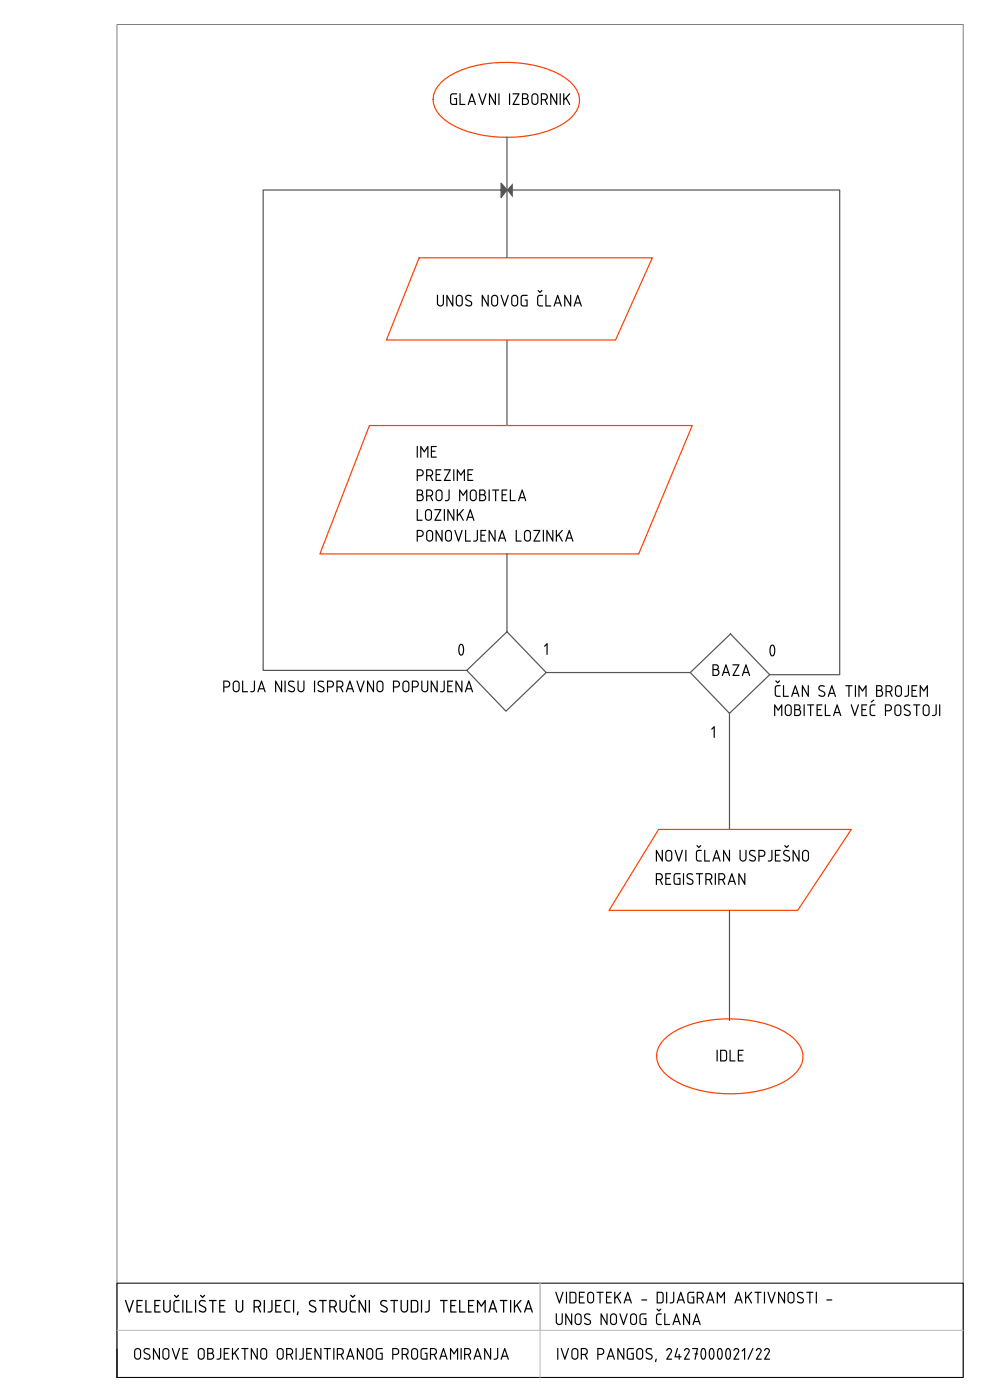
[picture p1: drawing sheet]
<svg xmlns="http://www.w3.org/2000/svg" width="210mm" height="297mm" viewBox="0 0 210 297" stroke-linecap="round" stroke-linejoin="round" font-family="sans-serif">
<!-- layer: OKVIR_unutarnji -->
<path d="M24.8 5.2h179.5v287h-179.5z" fill="none" stroke="#808080" stroke-width=".21"/>
<!-- layer: OKVIR_unut-iRC -->
<path d="M24.8 286.2v6" fill="none" stroke="#000" stroke-width=".21"/>
<!-- layer: OKVIR -->
<path d="M24.8 272.2h179.5v20h-179.5z" fill="none" stroke="#000" stroke-width=".21"/>
<path d="M114.5 272.2v20M24.8 282.2h179.5" fill="none" stroke="#bababa" stroke-width=".21"/>
<!-- layer: Pecat -->
<g fill="#000">
<path d="M115.4 137l.5-.6 .2 .1v2.4l-.2-.1v-2l-.4 .4zM150.9 154.5l.5-.5 .2 .1-.1 2.4-.2-.1v-2l-.3 .4z"/>
<path d="M95.5 20.1l.4-.3h1v.2h-.9l-.3 .3v1.4l.2 .3h.8v-1h-.3l-.1-.2h.6v1.5h-1l-.4-.3zM97.4 19.8h.3v2.2h.9v.3l-1.2-.1zM100.1 20.3l-.4 1.1h.7zM100 19.8h.2l.7 2.5-.2-.1-.2-.5h-.9l-.2 .5h-.2zM101.5 19.8h.2l.6 2 .7-2h.2l-.8 2.5-.2-.1zM103.7 19.8h.2l1 1.9v-1.9h.3l-.1 2.5-.1-.1-1.1-1.8v1.8h-.2zM105.7 19.8h.2v2.5l-.2-.1zM108 19.8h.2l-.1 2.5-.2-.1zM108.7 19.8h1.5l-1.2 2.2h1.1v.3l-1.4-.1 1.1-2.2h-1.1zM110.7 19.8h.7a.62 .62 0 0 1 .6 .4 .62 .62 0 0 1-.2 .7 .74 .74 0 0 1 .4 .8 .74 .74 0 0 1-.8 .6l-.7-.1zM110.9 20v.8h.5a.37 .37 0 0 0 .4-.4 .37 .37 0 0 0-.4-.4zM110.9 21v1h.5a.5 .5 0 0 0 .5-.5 .5 .5 0 0 0-.5-.5zM113.2 20.1l-.3 .3v1.1a.5 .5 0 0 0 .5 .5 .5 .5 0 0 0 .5-.5v-1a.5 .5 0 0 0-.2-.4 .5 .5 0 0 0-.5 0zM112.9 20a.74 .74 0 0 1 .8-.2 .74 .74 0 0 1 .5 .7v1a.75 .75 0 0 1-.8 .8 .75 .75 0 0 1-.7-.8v-1.1zM114.7 19.8h.7a.75 .75 0 0 1 .8 .6 .75 .75 0 0 1-.5 .8l.5 1h-.2l-.5-.9h-.6v.9l-.2 .1zM114.9 20v1h.5a.5 .5 0 0 0 .5-.5 .5 .5 0 0 0-.5-.5zM116.7 19.8h.2l1 1.9v-1.9h.3l-.1 2.5-.1-.1-1.1-1.8v1.8h-.2zM118.7 19.8h.2v2.5l-.2-.1zM119.4 19.8h.3v1.2l1-1.2h.2l-.7 1 .7 1.3v.2l-.2-.1-.7-1.2-.3 .3v.9h-.3z"/>
<path d="M92.7 62.5l.2 .1v1.7a.5 .5 0 0 0 .5 .5 .5 .5 0 0 0 .5-.5l.1-1.8 .2 .1v1.7a.75 .75 0 0 1-.8 .7 .75 .75 0 0 1-.7-.7zM94.7 62.6h.2l1 1.8v-1.8h.3l-.1 2.4h-.2l-1-1.9v1.9h-.2zM97.1 62.8l-.2 .4v1.1a.5 .5 0 0 0 .5 .5 .5 .5 0 0 0 .5-.5v-1a.5 .5 0 0 0-.3-.5 .5 .5 0 0 0-.5 0zM97 62.6a.75 .75 0 0 1 1.2 .7v1a.75 .75 0 0 1-.8 .7 .75 .75 0 0 1-.7-.7v-1.2zM98.8 62.7a.91 .91 0 0 1 1.2 .1l-.1 .1a.64 .64 0 0 0-1 .2l.1 .3 .8 .4a.65 .65 0 0 1 .3 .9 .65 .65 0 0 1-.8 .3l-.6-.3 .1-.2a.62 .62 0 0 0 .6 .3 .62 .62 0 0 0 .5-.5l-1.1-.7-.1-.6zM102.2 62.6h.2l1 1.8v-1.8h.3l-.1 2.4h-.2l-1-1.9v1.9h-.2zM104.5 63l-.1 1.3a.5 .5 0 0 0 .5 .5 .5 .5 0 0 0 .5-.5v-1a.5 .5 0 0 0-.4-.5 .5 .5 0 0 0-.5 .2zM104.5 62.6a.75 .75 0 0 1 1.1 .7v1a.75 .75 0 0 1-.7 .7 .75 .75 0 0 1-.7-.7v-1.2zM106.2 62.5l.2 .1 .6 1.9 .7-1.9h.2l-.8 2.4h-.2zM108.7 63l-.1 1.3a.5 .5 0 0 0 .5 .5 .5 .5 0 0 0 .5-.5v-1a.5 .5 0 0 0-.3-.5 .5 .5 0 0 0-.6 .2zM108.6 62.7a.74 .74 0 0 1 .8-.1 .74 .74 0 0 1 .5 .7v1a.75 .75 0 0 1-.8 .7 .75 .75 0 0 1-.7-.7v-1.2zM110.5 62.8l.4-.3 1 .1-.1 .2h-.9l-.3 .3v1.4l.2 .2 .8 .1v-1h-.3v-.2h.6l-.1 1.4h-.9l-.4-.3zM114.1 62.7l.3-.2 .7 .1v.2h-.8l-.2 .3 .1 1.5 .2 .2h.7v.2h-.7l-.4-.3-.1-1.7zM114 61.6l.2-.1 .3 .3 .4-.3 .1 .2-.5 .4zM115.6 62.6h.3v2.2h.9v.2h-1.2zM118.3 63l-.4 1.1h.7zM118.2 62.6h.2l.7 2.4h-.2l-.2-.6h-.9l-.2 .6h-.2zM119.6 62.6h.3l1 1.8v-1.8h.2v2.4h-.2l-1-1.9v1.9h-.3zM122.5 63l-.3 1.1h.7zM122.4 62.6h.2l.7 2.4h-.1l-.2-.6h-.9l-.2 .6h-.3z"/>
<path d="M88.4 94.6h.2v2.5l-.2-.1zM89.1 94.6h.2l.7 1 .7-1h.2l-.1 2.5-.2-.1v-1.9l-.6 .9-.6-.9v1.9h-.3zM91.4 94.6h1.2v.2h-1v.8h.8l-.1 .2h-.7v1h1v.3l-1.2-.1z"/>
<path d="M88.4 99.5h.7a.75 .75 0 0 1 .8 .8 .75 .75 0 0 1-.8 .7h-.5v1h-.2zM88.6 99.8v1h.5a.5 .5 0 0 0 .5-.5 .5 .5 0 0 0-.5-.5zM90.4 99.6l.7-.1a.75 .75 0 0 1 .8 .6 .75 .75 0 0 1-.5 .9l.4 1h-.2l-.4-1h-.6v1h-.2zM90.6 99.8v1h.5a.5 .5 0 0 0 .5-.5 .5 .5 0 0 0-.5-.5zM92.4 99.5l1.2 .1v.2h-1v.7l.8 .1-.1 .2h-.7v1h1v.2h-1.2zM94.1 99.6h1.5l-1.1 2.2h1.1v.2h-1.5l1.2-2.2h-1.1zM96.1 99.6h.3l-.1 2.4h-.2zM96.9 99.6h.2l.6 .9 .7-1 .2 .1v2.4h-.2v-1.9l-.7 .8-.6-.8v1.9h-.2zM99.1 99.6h1.3l-.1 .2h-.9v.7l.7 .1v.2h-.7v1h.9v.2h-1.2z"/>
<path d="M88.4 108h.2v2.2h1v.3l-1.2-.1zM90.5 108.4l-.1 .2v1.1a.5 .5 0 0 0 .5 .5 .5 .5 0 0 0 .5-.5v-1a.49 .49 0 0 0-.3-.5 .49 .49 0 0 0-.6 .2zM90.3 108.2a.74 .74 0 0 1 .9-.2 .74 .74 0 0 1 .4 .7v1a.75 .75 0 0 1-.7 .8 .75 .75 0 0 1-.8-.8v-1.1zM92.1 108h1.5l-1.1 2.2h1.1v.3l-1.5-.1 1.2-2.2h-1.1zM94.1 108h.3l-.1 2.5-.2-.1zM94.9 108h.2l1 1.9v-1.9h.3l-.1 2.5-.2-.1-1-1.8v1.8h-.2zM96.9 108h.2v1.1l1.1-1.1h.2l-.8 1 .8 1.3-.1 .1h-.2l-.7-1.2-.3 .3v.9h-.2zM99.7 108.5l-.3 1.1h.7zM99.6 108h.2l.8 2.5-.2-.1-.2-.6h-.9l-.2 .6h-.2z"/>
<path d="M88.4 112.4h.1a1.17 1.17 0 0 1 1.3 .3 .74 .74 0 0 1 0 .8 .74 .74 0 0 1-.7 .4h-.5v.9l-.2 .1zM88.6 112.6v1h.5a.5 .5 0 0 0 .5-.5 .5 .5 0 0 0-.5-.5zM90.8 112.7l-.2 .3v1.1a.5 .5 0 0 0 .5 .5 .5 .5 0 0 0 .5-.5v-1a.5 .5 0 0 0-.2-.4 .5 .5 0 0 0-.6 0zM90.7 112.5a.75 .75 0 0 1 1.2 .6v1a.75 .75 0 0 1-.8 .8 .75 .75 0 0 1-.7-.8v-1.1zM92.4 112.4h.2l1 1.9v-1.9h.3l-.1 2.5h-.2l-1-1.9v1.8h-.2zM94.8 112.7l-.2 .3v1.1a.5 .5 0 0 0 .5 .5 .5 .5 0 0 0 .5-.5v-1a.5 .5 0 0 0-.2-.4 .5 .5 0 0 0-.6 0zM94.7 112.5a.75 .75 0 0 1 1.2 .6v1a.75 .75 0 0 1-.8 .8 .75 .75 0 0 1-.7-.8v-1.1zM96.4 112.4h.2l.6 2 .7-2h.2l-.8 2.5-.2-.1zM98.7 112.4h.2v2.2h.9v.3l-1.2-.1zM101.1 112.4h.3v1.9a.57 .57 0 0 1-.4 .5 .57 .57 0 0 1-.6-.1v-.1a.47 .47 0 0 0 .7-.3zM101.9 112.4h1.2v.2h-1v.8h.8l-.1 .2h-.7v1h1v.3l-1.2-.1zM103.6 112.4h.2l1.1 1.9v-1.9h.2v2.5h-.2l-1-1.9v1.8h-.3zM106.5 112.9l-.4 1.1h.8zM106.4 112.4h.2l.7 2.5-.2-.1-.2-.5h-.9l-.2 .5h-.2zM109.4 112.4h.2v2.2h.9v.3l-1.1-.1zM111.6 112.7l-.2 .3v1.1a.5 .5 0 0 0 .5 .5 .5 .5 0 0 0 .5-.5v-1a.5 .5 0 0 0-.3-.4 .5 .5 0 0 0-.5 0zM111.2 112.7a.75 .75 0 0 1 .9-.3 .75 .75 0 0 1 .5 .7v1a.75 .75 0 0 1-.7 .8 .75 .75 0 0 1-.8-.8zM113.1 112.4h1.5l-1.1 2.2h1v.3l-1.4-.1 1.2-2.2h-1.1zM115.2 112.4h.2l-.1 2.5-.2-.1zM115.9 112.4h.2l1 1.9v-1.9h.3l-.1 2.5h-.2l-1-1.9v1.8h-.2zM117.9 112.4h.2v1.2l1.1-1.2h.2l-.8 1 .8 1.3-.1 .2h-.2l-.7-1.3-.3 .3v.9h-.2zM120.7 112.9l-.3 1.1h.7zM120.6 112.4h.2l.7 2.5-.1-.1-.2-.5h-.9l-.2 .5h-.2z"/>
<path d="M88.4 103.9l.7-.1a.62 .62 0 0 1 .6 .4 .62 .62 0 0 1-.2 .7 .74 .74 0 0 1 .4 .9 .74 .74 0 0 1-.8 .5l-.7-.1zM88.6 104.1v.7h.5a.37 .37 0 0 0 .4-.4 .37 .37 0 0 0-.4-.3zM88.6 105.1v1h.5a.5 .5 0 0 0 .5-.5 .5 .5 0 0 0-.5-.5zM90.4 103.9l.7-.1a.75 .75 0 0 1 .8 .6 .75 .75 0 0 1-.5 .9l.4 1h-.2l-.4-1h-.6v.9l-.2 .1zM90.6 104.1v1h.5a.5 .5 0 0 0 .5-.5 .5 .5 0 0 0-.5-.5zM92.8 104.1l-.2 .4v1.1a.5 .5 0 0 0 .5 .5 .5 .5 0 0 0 .5-.5v-1a.5 .5 0 0 0-.2-.5 .5 .5 0 0 0-.6 0zM92.6 104a.74 .74 0 0 1 .8-.1 .74 .74 0 0 1 .5 .7v1a.75 .75 0 0 1-.8 .7 .75 .75 0 0 1-.7-.7v-1.2zM95.1 103.9h.3v1.8a.57 .57 0 0 1-.4 .6 .57 .57 0 0 1-.6-.2 .47 .47 0 0 0 .7-.4zM97.4 103.9l.2-.1 .6 1 .7-1 .2 .1v2.4l-.2-.1v-1.9l-.7 .9-.6-.9v1.9h-.2zM100.1 104.1l-.2 .4v1.1a.5 .5 0 0 0 .5 .5 .5 .5 0 0 0 .5-.5v-1a.5 .5 0 0 0-.3-.5 .5 .5 0 0 0-.5 0zM99.9 103.9a.75 .75 0 0 1 1.2 .7v1a.75 .75 0 0 1-.7 .7 .75 .75 0 0 1-.8-.7v-1.2zM101.6 103.9l.8-.1a.62 .62 0 0 1 .6 .4 .62 .62 0 0 1-.2 .7 .74 .74 0 0 1 .3 .9 .74 .74 0 0 1-.7 .5l-.8-.1zM101.9 104.1v.7h.5a.37 .37 0 0 0 .3-.4 .37 .37 0 0 0-.3-.3zM101.9 105.1v1h.5a.5 .5 0 0 0 .5-.5 .5 .5 0 0 0-.5-.5zM103.6 103.9h.3l-.1 2.4-.2-.1zM104.4 103.9h1.5l-.1 .2h-.6v2.2l-.2-.1v-2.1h-.6zM106.4 103.9h1.2l-.1 .2h-.9v.7l.8 .1-.1 .2h-.7v1h.9v.2l-1.1-.1zM108.1 103.9h.3v2.2h.9v.2l-1.2-.1zM110.7 104.3l-.3 1.1h.7zM110.6 103.9h.2l.7 2.4h-.1l-.2-.6h-.9l-.2 .6-.2-.1z"/>
<path d="M97.7 136.8a1.71 1.71 0 0 0 .1 2 1.52 1.52 0 0 0 0-2zM97.4 136.8l.4-.2a1.5 1.5 0 0 1 .5 2l-.1 .2-.4 .3a1.5 1.5 0 0 1-.5-2.1z"/>
<path d="M163.7 137a1.71 1.71 0 0 0 .1 2 1.52 1.52 0 0 0 0-2zM163.4 137l.4-.3a1.5 1.5 0 0 1 .5 2l-.3 .5h-.2a1.5 1.5 0 0 1-.5-2z"/>
<path d="M47.3 144.4l.8-.1a.75 .75 0 0 1 .7 .8 .75 .75 0 0 1-.7 .7h-.5v1h-.2zM47.6 144.6v1h.5a.5 .5 0 0 0 .5-.5 .5 .5 0 0 0-.5-.5zM49.8 144.7l-.2 .3v1.1a.5 .5 0 0 0 .5 .5 .5 .5 0 0 0 .5-.5v-1a.5 .5 0 0 0-.3-.5 .5 .5 0 0 0-.5 .1zM49.7 144.4a.75 .75 0 0 1 1.1 .7v1a.75 .75 0 0 1-.7 .7 .75 .75 0 0 1-.8-.7v-1.2zM51.3 144.4h.3v2.2h.9v.2h-1.2zM53.8 144.4h.3v1.8a.57 .57 0 0 1-.4 .6 .57 .57 0 0 1-.6-.2 .47 .47 0 0 0 .7-.4zM55.5 144.9l-.4 1.1h.7zM55.4 144.4h.2l.7 2.4h-.2l-.2-.6h-.9l-.2 .6h-.2zM58.3 144.4h.3l1 1.8v-1.8h.2v2.4h-.2l-1-1.9v1.9h-.3zM60.3 144.4h.3l-.1 2.4h-.2zM61.4 144.4a.78 .78 0 0 1 1.1 .2l-.2 .1a.64 .64 0 0 0-1 .2l.1 .3 .8 .5a.65 .65 0 0 1 .3 .8 .65 .65 0 0 1-.8 .3l-.6-.3 .1-.2a.62 .62 0 0 0 .7 .3 .62 .62 0 0 0 .4-.5l-1-.7-.2-.2v-.4zM63.1 144.4h.2v1.7a.5 .5 0 0 0 .5 .5 .5 .5 0 0 0 .5-.5l.1-1.8 .2 .1v1.7a.75 .75 0 0 1-.8 .7 .75 .75 0 0 1-.7-.7zM66.6 144.4h.2v2.4h-.2zM67.6 144.4a.78 .78 0 0 1 1.1 .2l-.2 .1a.64 .64 0 0 0-.9 .2l.1 .3 .8 .5a.65 .65 0 0 1 .3 .8 .65 .65 0 0 1-.8 .3l-.6-.3 .1-.2a.62 .62 0 0 0 .6 .3 .62 .62 0 0 0 .5-.5l-1.1-.7-.2-.2v-.4zM69.3 144.4l.8-.1a.75 .75 0 0 1 .7 .8 .75 .75 0 0 1-.7 .7h-.5v1h-.2zM69.6 144.6v1h.5a.5 .5 0 0 0 .5-.5 .5 .5 0 0 0-.5-.5zM71.3 144.4l.8-.1a.75 .75 0 0 1 .7 .6 .75 .75 0 0 1-.4 .9l.4 1h-.2l-.5-1h-.5v1h-.2zM71.6 144.6v1h.5a.5 .5 0 0 0 .5-.5 .5 .5 0 0 0-.5-.5zM74.2 144.9l-.4 1.1h.8zM74.1 144.4h.2l.7 2.4h-.1l-.2-.6h-.9l-.2 .6h-.3zM75.6 144.3l.2 .1 .7 1.9 .6-1.9h.2l-.8 2.4h-.1zM77.8 144.4h.3l1 1.8v-1.8h.2v2.4h-.2l-1-1.9v1.9h-.3zM80.3 144.7l-.2 .3v1.1a.5 .5 0 0 0 .5 .5 .5 .5 0 0 0 .5-.5v-1a.5 .5 0 0 0-.3-.5 .5 .5 0 0 0-.5 .1zM80.1 144.6a.74 .74 0 0 1 .8-.2 .74 .74 0 0 1 .4 .7v1a.75 .75 0 0 1-.7 .7 .75 .75 0 0 1-.8-.7v-1.2zM83.3 144.4l.8-.1a.75 .75 0 0 1 .7 .8 .75 .75 0 0 1-.7 .7h-.5v1h-.2zM83.6 144.6v1h.5a.5 .5 0 0 0 .5-.5 .5 .5 0 0 0-.5-.5zM85.8 144.7l-.2 .3v1.1a.5 .5 0 0 0 .5 .5 .5 .5 0 0 0 .5-.5v-1a.5 .5 0 0 0-.3-.5 .5 .5 0 0 0-.5 .1zM85.6 144.6a.74 .74 0 0 1 .8-.2 .74 .74 0 0 1 .4 .7v1a.75 .75 0 0 1-.7 .7 .75 .75 0 0 1-.8-.7v-1.2zM87.3 144.4l.8-.1a.75 .75 0 0 1 .7 .8 .75 .75 0 0 1-.7 .7h-.5v1h-.2zM87.6 144.6v1h.5a.5 .5 0 0 0 .5-.5 .5 .5 0 0 0-.5-.5zM89.3 144.4h.3v1.7a.5 .5 0 0 0 .5 .5 .5 .5 0 0 0 .5-.5v-1.8l.2 .1v1.7a.75 .75 0 0 1-.7 .7 .75 .75 0 0 1-.8-.7zM91.3 144.4h.2l1.1 1.8v-1.8h.2v2.4h-.2l-1-1.9v1.9h-.3zM94.1 144.4h.2v1.8a.57 .57 0 0 1-.3 .6 .57 .57 0 0 1-.7-.2h.1a.47 .47 0 0 0 .7-.4zM94.8 144.4h1.3l-.1 .2h-.9v.7l.7 .1v.2h-.7v1h.9v.2h-1.2zM96.6 144.4h.2l1 1.8v-1.8h.3l-.1 2.4h-.1l-1.1-1.9v1.9h-.2zM99.5 144.9l-.4 1.1h.7zM99.3 144.4h.3l.7 2.4h-.2l-.2-.6h-.9l-.2 .6h-.2z"/>
<path d="M151.1 140.9h.7a.62 .62 0 0 1 .6 .4 .62 .62 0 0 1-.2 .7 .74 .74 0 0 1 .4 .8 .74 .74 0 0 1-.8 .6l-.7-.1zM151.3 141.1v.8h.5a.37 .37 0 0 0 .4-.4 .37 .37 0 0 0-.4-.4zM151.3 142.1v1h.5a.5 .5 0 0 0 .5-.5 .5 .5 0 0 0-.5-.5zM154 141.4l-.4 1.1h.7zM153.8 140.9h.3l.7 2.5-.2-.1-.2-.5h-.9l-.2 .5h-.2zM155.3 140.9h1.5l-1.1 2.2h1.1v.3l-1.5-.1 1.2-2.2h-1.1zM158.2 141.4l-.4 1.1h.8zM158.1 140.9h.2l.7 2.5-.1-.1-.2-.5h-.9l-.2 .5h-.3z"/>
<path d="M164.4 145.6l.4-.3 .7 .1v.2h-.8l-.2 .3 .1 1.5 .2 .2h.7v.2h-.7l-.4-.3zM164.4 144.4l.2-.1 .3 .3 .4-.3 .1 .2-.5 .4zM166 145.4h.3v2.2h.9v.2l-1.2-.1zM168.7 145.8l-.4 1.1h.7zM168.6 145.4h.2l.7 2.4h-.2l-.2-.6h-.9l-.2 .6-.2-.1zM170 145.4l.3-.1 1 1.9v-1.8h.2v2.4h-.2l-1-1.9v1.8h-.3zM173.6 145.6a.9 .9 0 0 1 1.3 0l-.1 .1a.64 .64 0 0 0-1 .2l.1 .3 .8 .4a.65 .65 0 0 1 .3 .9 .65 .65 0 0 1-.8 .3l-.6-.3 .1-.2a.62 .62 0 0 0 .6 .3 .62 .62 0 0 0 .5-.5l-1.1-.7-.2-.3zM176.4 145.8l-.4 1.1h.8zM176.3 145.4h.2l.7 2.4h-.1l-.2-.6h-.9l-.2 .6-.3-.1zM179.3 145.4h1.5l-.1 .2h-.5l-.1 2.2-.2-.1v-2.1h-.5zM181.3 145.4h.2v2.4l-.2-.1zM182 145.4l.3-.1 .6 1 .7-1 .2 .1-.1 2.4-.2-.1v-1.9l-.6 .9-.6-.9v1.9h-.3zM185.8 145.4l.7-.1a.62 .62 0 0 1 .6 .4 .62 .62 0 0 1-.2 .7 .74 .74 0 0 1 .4 .9 .74 .74 0 0 1-.8 .5l-.7-.1zM186 145.6v.7h.5a.37 .37 0 0 0 .4-.4 .37 .37 0 0 0-.4-.3zM186 146.6v1h.5a.5 .5 0 0 0 .5-.5 .5 .5 0 0 0-.5-.5zM187.8 145.4l.7-.1a.75 .75 0 0 1 .8 .6 .75 .75 0 0 1-.5 .9l.5 1h-.2l-.5-1h-.6v.9l-.1 .1zM188 145.6v1h.5a.5 .5 0 0 0 .5-.5 .5 .5 0 0 0-.5-.5zM190.3 145.6l-.3 .4v1.1a.5 .5 0 0 0 .5 .5 .5 .5 0 0 0 .5-.5v-1a.5 .5 0 0 0-.2-.5 .5 .5 0 0 0-.5 0zM190.1 145.4a.75 .75 0 0 1 1.2 .7v1a.75 .75 0 0 1-.8 .7 .75 .75 0 0 1-.7-.7v-1.2zM192.5 145.4h.3v1.8a.57 .57 0 0 1-.4 .6 .57 .57 0 0 1-.6-.2h.1a.47 .47 0 0 0 .6-.4zM193.3 145.4h1.2v.2h-1v.7l.8 .1-.1 .2h-.7v1h1v.2l-1.2-.1zM195 145.4l.3-.1 .6 1 .7-1 .2 .1-.1 2.4-.2-.1v-1.9l-.6 .9-.6-.9v1.9h-.3z"/>
<path d="M164.2 149.4h.2l.6 1 .7-1h.2v2.5l-.2-.1v-1.9l-.7 .9-.6-.9v1.9h-.2zM166.7 149.8v1.3a.5 .5 0 0 0 .5 .5 .5 .5 0 0 0 .5-.5v-1a.5 .5 0 0 0-.4-.5 .5 .5 0 0 0-.6 .2zM166.6 149.6a.74 .74 0 0 1 .9-.2 .74 .74 0 0 1 .4 .7v1a.75 .75 0 0 1-.7 .8 .75 .75 0 0 1-.8-.8v-1.1zM168.4 149.4h.8a.62 .62 0 0 1 .6 .4 .62 .62 0 0 1-.2 .7 .74 .74 0 0 1 .3 .8 .74 .74 0 0 1-.7 .6l-.8-.1zM168.7 149.6v.8h.5a.37 .37 0 0 0 .3-.4 .37 .37 0 0 0-.3-.4zM168.7 150.6v1h.5a.5 .5 0 0 0 .5-.5 .5 .5 0 0 0-.5-.5zM170.4 149.4h.3l-.1 2.5-.2-.1zM171.2 149.4h1.5l-.1 .2h-.6v2.3l-.2-.1v-2.2h-.6zM173.2 149.4h1.2v.2h-1v.8h.8l-.1 .2h-.7v1h1v.3l-1.2-.1zM174.9 149.4h.3v2.2h.9v.3l-1.2-.1zM177.5 149.9l-.3 1.1h.7zM177.4 149.4h.2l.8 2.5-.2-.1-.2-.5h-.9l-.2 .5h-.2zM180.5 149.4h.1l.7 2 .6-2h.3l-.9 2.5-.1-.1zM182.7 149.4h1.2l-.1 .2h-.9v.8h.8l-.1 .2h-.7v1h.9v.3l-1.1-.1zM184.7 149.5l1-.1-.1 .2-.8 .1-.1 .2v1.6l.3 .1h.6v.3l-.9-.1-.3-.4v-1.5zM184.7 148.8l.5-.4h.2l-.6 .6-.1-.1zM187.7 149.4h.7a.75 .75 0 0 1 .8 .7 .75 .75 0 0 1-.8 .8h-.5v.9l-.2 .1zM187.9 149.6v1h.5a.5 .5 0 0 0 .5-.5 .5 .5 0 0 0-.5-.5zM190.1 149.8l-.2 .2v1.1a.5 .5 0 0 0 .5 .5 .5 .5 0 0 0 .5-.5v-1a.49 .49 0 0 0-.3-.4 .49 .49 0 0 0-.5 .1zM190 149.5a.75 .75 0 0 1 1.2 .6v1a.75 .75 0 0 1-.8 .8 .75 .75 0 0 1-.7-.8v-1.1zM191.8 149.7a.9 .9 0 0 1 1.2-.1l-.1 .1a.64 .64 0 0 0-1 .2l.1 .4 .8 .4a.65 .65 0 0 1 .3 .8 .65 .65 0 0 1-.8 .4l-.6-.3 .1-.2a.62 .62 0 0 0 .6 .2 .62 .62 0 0 0 .5-.5l-1.1-.6-.1-.3zM193.7 149.4h1.5l-.1 .2h-.6v2.3l-.2-.1v-2.2h-.6zM196 149.8l-.1 1.3a.5 .5 0 0 0 .5 .5 .5 .5 0 0 0 .5-.5v-1a.5 .5 0 0 0-.3-.5 .5 .5 0 0 0-.6 .2zM195.9 149.6a.74 .74 0 0 1 .8-.2 .74 .74 0 0 1 .5 .7v1a.75 .75 0 0 1-.8 .8 .75 .75 0 0 1-.7-.8v-1.1zM198.5 149.4h.2v1.9a.57 .57 0 0 1-.4 .5 .57 .57 0 0 1-.6-.1v-.1a.47 .47 0 0 0 .7-.3zM199.2 149.4h.2l-.1 2.5-.1-.1z"/>
<path d="M139.1 185.2h.7a.75 .75 0 0 1 .8 .6 .75 .75 0 0 1-.5 .8l.5 1h-.2l-.5-.9h-.6v.9l-.2 .1zM139.3 185.4v1h.5a.5 .5 0 0 0 .5-.5 .5 .5 0 0 0-.5-.5zM141.1 185.2h1.2v.2h-1v.8h.8l-.1 .2h-.7v1h1v.3l-1.2-.1zM143 185.4l.3-.2h1v.2h-.9l-.3 .3v1.4l.1 .3h.9v-1h-.3l-.1-.2h.6v1.5h-1l-.4-.3-.1-1.7zM144.9 185.2h.2l-.1 2.5-.2-.1zM145.9 185.3a.78 .78 0 0 1 1.1 .1l-.2 .2a.64 .64 0 0 0-1 .1l.1 .4 .8 .4a.65 .65 0 0 1 .3 .8 .65 .65 0 0 1-.8 .4l-.6-.3 .1-.2a.62 .62 0 0 0 .6 .2 .62 .62 0 0 0 .5-.5l-1.1-.6-.1-.3v-.3zM147.6 185.2h1.5l-.1 .2h-.5l-.1 2.3-.2-.1v-2.2h-.6zM149.6 185.2h.1a1.17 1.17 0 0 1 1.3 .3 .79 .79 0 0 1-.4 1.1l.5 1h-.2l-.5-.9h-.6v.9l-.2 .1zM149.8 185.4v1h.5a.5 .5 0 0 0 .5-.5 .5 .5 0 0 0-.5-.5zM151.6 185.2h.2v2.5l-.2-.1zM152.3 185.2h.2a1.17 1.17 0 0 1 1.2 .3 .79 .79 0 0 1-.3 1.1l.4 1h-.2l-.5-.9h-.5v.9l-.2 .1zM152.6 185.4v1h.5a.5 .5 0 0 0 .5-.5 .5 .5 0 0 0-.5-.5zM155.2 185.7l-.4 1.1h.8zM155.1 185.2h.2l.7 2.5-.2-.1-.1-.5h-.9l-.2 .5h-.3zM156.6 185.2h.2l1 1.9v-1.9h.3l-.1 2.5h-.1l-1.1-1.9v1.8h-.2z"/>
<path d="M139.1 180.2l.2 .1 1 1.8v-1.8h.3l-.1 2.4h-.1l-1.1-1.9v1.9h-.2zM141.5 180.6l-.2 .3v1.1a.5 .5 0 0 0 .5 .5 .5 .5 0 0 0 .5-.5v-1a.5 .5 0 0 0-.2-.5 .5 .5 0 0 0-.6 .1zM141.2 180.6a.75 .75 0 0 1 .8-.3 .75 .75 0 0 1 .6 .7v1a.75 .75 0 0 1-.8 .7 .75 .75 0 0 1-.7-.7zM143.1 180.2l.2 .1 .7 1.9 .6-1.9h.2l-.8 2.4h-.2zM145.4 180.2l.2 .1-.1 2.4h-.2zM147.7 180.5l.4-.3 .7 .1v.2h-.8l-.2 .3 .1 1.5 .2 .2h.7v.2h-.7l-.4-.2zM147.7 179.3h.2l.3 .3 .4-.4 .1 .2-.5 .5zM149.4 180.2l.2 .1v2.2h.9v.2h-1.2zM152 180.8l-.4 1.1h.7zM151.8 180.3h.3l.7 2.4h-.2l-.2-.6h-.9l-.2 .6h-.2zM153.4 180.2l.1 .1 1.1 1.8v-1.8h.2v2.4h-.2l-1-1.9v1.9h-.3zM156.9 180.2l.2 .1v1.7a.5 .5 0 0 0 .5 .5 .5 .5 0 0 0 .5-.5v-1.8l.2 .1v1.7a.75 .75 0 0 1-.7 .7 .75 .75 0 0 1-.8-.7zM159 180.4a.91 .91 0 0 1 1.2 .1l-.2 .1a.64 .64 0 0 0-.9 .2l.1 .3 .8 .5a.65 .65 0 0 1 .3 .8 .65 .65 0 0 1-.8 .3l-.6-.3 .1-.2a.62 .62 0 0 0 .6 .3 .62 .62 0 0 0 .5-.5l-1.1-.7-.2-.6zM160.8 180.3l.8-.1a.75 .75 0 0 1 .7 .8 .75 .75 0 0 1-.7 .7h-.5v1h-.2zM161.1 180.5v1h.5a.5 .5 0 0 0 .5-.5 .5 .5 0 0 0-.5-.5zM163.6 180.2l.2 .1v1.8a.57 .57 0 0 1-.3 .6 .57 .57 0 0 1-.7-.1l.1-.1a.47 .47 0 0 0 .7-.4zM164.3 180.3h1.3l-.1 .2h-.9v.7l.7 .1v.2h-.7v1h.9v.2h-1.2zM166.3 179.3h.2l.3 .3 .4-.4 .1 .2-.5 .5zM166.3 180.4a.92 .92 0 0 1 1.2 .1l-.2 .1a.56 .56 0 0 0-1 .3l.1 .2 .8 .5a.64 .64 0 0 1 .3 .8 .64 .64 0 0 1-.8 .3l-.6-.2 .1-.3a.62 .62 0 0 0 .6 .3 .62 .62 0 0 0 .5-.5l-1.1-.7-.1-.6zM168.1 180.2l.2 .1 1 1.8v-1.8h.3l-.1 2.4h-.1l-1.1-1.9v1.9h-.2zM170.5 180.6l-.2 .3v1.1a.5 .5 0 0 0 .5 .5 .5 .5 0 0 0 .5-.5v-1a.49 .49 0 0 0-.3-.5 .49 .49 0 0 0-.5 .1zM170.2 180.6a.75 .75 0 0 1 .8-.3 .75 .75 0 0 1 .6 .7v1a.75 .75 0 0 1-.8 .7 .75 .75 0 0 1-.7-.7z"/>
<path d="M152 222.6l.2 .1-.1 2.4h-.1zM152.7 222.7l1-.1 .4 .3 .1 1.7-.3 .4-1.2 .1zM153 222.9v2h.7l.3-.3v-1.4l-.3-.3zM154.7 222.7h.3v2.2h.9v.2h-1.2zM156.5 222.6l1.2 .1-.1 .2h-.9v.7l.8 .1-.1 .2h-.7v1h.9v.2h-1.1z"/>
<path d="M26.6 275.7h.1l.7 2.1 .7-2.1 .3 .1-.9 2.6-.2-.1-.8-2.4zM29 275.7l1.3 .1-.1 .2h-1v.8h.8l-.1 .2h-.7v1.1h1v.3l-1.3-.1zM30.8 275.8h.3v2.3h1v.3l-1.3-.1zM32.7 275.8h1.4l-.1 .2h-1v.8h.8l-.1 .2h-.7v1.1h1v.3l-1.3-.1zM34.7 275.7l.2 .1v1.8a.54 .54 0 0 0 .5 .5 .54 .54 0 0 0 .5-.5l.1-1.9 .2 .1v1.8a.81 .81 0 0 1-.8 .8 .81 .81 0 0 1-.8-.8zM36.9 276l.4-.3 .8 .1-.1 .2h-.8l-.2 .3 .1 1.7 .2 .1h.7v.3h-.7l-.4-.3zM36.9 274.7l.2-.1 .3 .4 .4-.4 .2 .2-.6 .5zM38.7 275.7l.2 .1-.1 2.6-.2-.1zM39.5 275.7l.2 .1v2.3h1v.3l-1.2-.1zM41.4 275.7l.2 .1-.1 2.6-.2-.1zM42.4 274.7l.2-.1 .4 .4 .3-.4 .2 .2-.6 .5zM42.3 276a.98 .98 0 0 1 1.3 0l-.1 .1a.69 .69 0 0 0-1.1 .2l.1 .4 .9 .4a.69 .69 0 0 1 .3 .9 .69 .69 0 0 1-.8 .4l-.7-.3 .1-.2a.67 .67 0 0 0 .7 .2 .67 .67 0 0 0 .5-.5l-1-.6a.64 .64 0 0 1-.2-1zM44.3 275.8h1.6v.2h-.6l-.1 2.4-.2-.1v-2.3h-.6zM46.5 275.7l1.3 .1v.2h-1.1v.8h.9l-.1 .2h-.8v1.1h1.1v.3l-1.3-.1zM50 275.7l.3 .1v1.8a.54 .54 0 0 0 .5 .5 .54 .54 0 0 0 .5-.5l.1-1.9 .2 .1v1.8a.81 .81 0 0 1-.8 .8 .81 .81 0 0 1-.8-.8zM53.8 275.7h.1a1.26 1.26 0 0 1 1.4 .4 .86 .86 0 0 1-.4 1.2l.5 1-.3 .1-.5-1.1h-.6v1l-.2 .1zM54 276v1h.6a.54 .54 0 0 0 .5-.5 .54 .54 0 0 0-.5-.5zM55.9 275.8h.3l-.1 2.6-.2-.1zM57.6 275.7l.2 .1v1.9a.66 .66 0 0 1-.4 .6 .66 .66 0 0 1-.7 0l.1-.2a.5 .5 0 0 0 .7-.4zM58.4 275.7l1.3 .1-.1 .2h-1v.8h.8v.2h-.8v1.1h1v.3l-1.2-.1zM60.3 276l.5-.3 .8 .1-.1 .2h-.8l-.2 .3 .1 1.7 .2 .1h.7v.3h-.7l-.5-.3zM62.2 275.7l.2 .1-.1 2.6-.2-.1zM63.1 278.2l.2-.1v.2l-.1 .6h-.2zM65.8 275.8a.85 .85 0 0 1 1.2 .2l-.2 .1a.69 .69 0 0 0-1 .2l.1 .4 .9 .4a.7 .7 0 0 1 .3 .9 .7 .7 0 0 1-.9 .4l-.7-.3 .1-.2a.67 .67 0 0 0 .7 .2 .67 .67 0 0 0 .6-.5l-1-.6a.69 .69 0 0 1-.1-1.2zM67.7 275.7l1.6 .1-.1 .2h-.6l-.1 2.4-.2-.1v-2.3h-.6zM69.9 275.7h.1a1.26 1.26 0 0 1 1.3 .4 .86 .86 0 0 1-.3 1.2l.4 1-.2 .1-.5-1.1h-.6v1l-.2 .1zM70.1 276v1h.5a.54 .54 0 0 0 .6-.5 .54 .54 0 0 0-.6-.5zM72.1 275.7l.2 .1v1.8a.54 .54 0 0 0 .5 .5 .54 .54 0 0 0 .5-.5l.1-1.9 .2 .1v1.8a.81 .81 0 0 1-.8 .8 .81 .81 0 0 1-.8-.8zM74.2 276l.5-.3 .8 .1-.1 .2h-.8l-.2 .3 .1 1.7 .2 .1h.7v.3h-.7l-.5-.3zM74.3 274.7l.2-.1 .3 .4 .4-.4 .2 .2-.6 .5zM76.1 275.7h.2l1.1 2v-1.9h.3l-.1 2.6h-.2l-1.1-2v1.9h-.3zM78.2 275.8h.3l-.1 2.6-.2-.1zM80.8 275.9a.99 .99 0 0 1 1.3 .1l-.2 .1a.69 .69 0 0 0-1 .2l.1 .4 .9 .4a.7 .7 0 0 1 .3 .9 .7 .7 0 0 1-.9 .4l-.6-.3 .1-.2a.67 .67 0 0 0 .6 .2 .67 .67 0 0 0 .6-.5l-1-.6a.67 .67 0 0 1-.2-1.1zM82.8 275.7l1.6 .1-.1 .2h-.6v2.4l-.2-.1v-2.3h-.7zM85 275.7l.2 .1v1.8a.54 .54 0 0 0 .6 .5 .54 .54 0 0 0 .5-.5l.1-1.9 .2 .1v1.8a.81 .81 0 0 1-.8 .8 .81 .81 0 0 1-.9-.8zM87.2 275.7h1l.4 .3 .1 1.9-.3 .4h-1.3zM87.4 276v2.1h.7l.4-.3v-1.5l-.4-.3zM89.3 275.7l.2 .1v2.6l-.2-.1zM90.9 275.7l.2 .1v1.9a.66 .66 0 0 1-.3 .6 .66 .66 0 0 1-.7 0v-.2a.5 .5 0 0 0 .8-.4zM93.4 275.7l1.5 .1v.2h-.6l-.1 2.4-.2-.1v-2.3h-.6zM95.5 275.7l1.3 .1v.2h-1.1v.8h.8v.2h-.8v1.1h1.1v.3l-1.3-.1zM97.4 275.7l.2 .1v2.3h1v.3l-1.2-.1zM99.3 275.7l1.3 .1-.1 .2h-1v.8h.8v.2h-.8v1.1h1v.3l-1.3-.1zM101.2 275.7h.2l.7 1.1 .7-1.1 .2 .1v2.6l-.2-.1v-2l-.8 .9-.6-.9v2h-.3zM104.5 276.3l-.4 1.2h.8zM104.4 275.8h.2l.9 2.4-.1 .2h-.2l-.2-.7h-1l-.2 .7-.2-.1zM106.1 275.7l1.5 .1-.1 .2h-.6v2.4l-.2-.1v-2.3h-.6zM108.2 275.7l.2 .1v2.6l-.2-.1zM109 275.7l.2 .1v1.2l1.2-1.3 .2 .1-.8 1 .8 1.4-.1 .2h-.1l-.8-1.4-.4 .4v.9h-.2zM112.1 276.3l-.4 1.2h.8zM112 275.8h.2l.8 2.4-.1 .2h-.1l-.2-.7h-1l-.2 .7-.3-.1z"/>
<path d="M117.8 274h.2l.6 1.9 .7-1.9h.2l-.8 2.5-.2-.1zM120.1 274h.2l-.1 2.5-.2-.1zM120.8 274h1l.4 .2 .1 1.8-.3 .4h-1.2zM121 274.2v2h.7l.3-.3v-1.4l-.3-.3zM122.8 274h1.2l-.1 .2h-.9v.8h.8l-.1 .2h-.7v1h.9v.3l-1.1-.1zM124.9 274.4l-.1 .2v1.1a.5 .5 0 0 0 .5 .5 .5 .5 0 0 0 .5-.5v-1a.49 .49 0 0 0-.3-.5 .49 .49 0 0 0-.6 .2zM124.7 274.2a.74 .74 0 0 1 .8-.2 .74 .74 0 0 1 .5 .7v1a.75 .75 0 0 1-.7 .8 .75 .75 0 0 1-.8-.8v-1.1zM126.5 274h1.5l-.1 .2h-.5l-.1 2.3-.2-.1v-2.2h-.5zM128.6 274h1.2l-.1 .2h-.9v.8h.7l-.1 .2h-.6v1h.9v.3l-1.2-.1zM130.3 274h.2v1.1l1.1-1.1h.2l-.8 1 .7 1.3v.1h-.2l-.7-1.2-.3 .3v.9h-.2zM133.1 274.5l-.3 1.1h.7zM133 274h.2l.7 2.5-.1-.1-.2-.6h-.9l-.2 .6h-.2zM136.1 275.6h1.1l.1 .2h-1.2zM139.3 274h1l.4 .2 .1 1.8-.3 .4h-1.2zM139.5 274.2v2h.7l.3-.3v-1.4l-.3-.3zM141.3 274h.2l-.1 2.5-.1-.1zM142.8 274h.2v1.8a.57 .57 0 0 1-.3 .6 .57 .57 0 0 1-.7-.1l.1-.1a.47 .47 0 0 0 .7-.4zM144.4 274.5l-.4 1.1h.7zM144.3 274h.2l.7 2.5-.2-.1-.2-.6h-.9l-.2 .6h-.2zM145.8 274.2l.4-.2h1.1l-.1 .2h-.9l-.3 .3v1.4l.2 .3h.8v-1h-.3l-.1-.2h.7l-.1 1.5h-1l-.4-.3zM147.8 274h.7a.75 .75 0 0 1 .8 .6 .75 .75 0 0 1-.5 .8l.4 1h-.2l-.5-.9h-.5v.9l-.2 .1zM148 274.2v1h.5a.5 .5 0 0 0 .5-.5 .5 .5 0 0 0-.5-.5zM150.6 274.5l-.3 1.1h.7zM150.5 274h.2l.7 2.5-.1-.1-.2-.6h-.9l-.2 .6h-.2zM152 274h.2l.7 1 .6-1h.3l-.1 2.5-.2-.1v-1.9l-.7 .8-.5-.8v1.9h-.3zM156.6 274.5l-.3 1.1h.7zM156.5 274h.2l.7 2.5-.1-.1-.2-.6h-.9l-.2 .6h-.2zM158.1 274h.2v1.1l1-1.1h.2l-.7 1 .7 1.3-.1 .1h-.1l-.7-1.2-.3 .3v.9h-.3zM160.1 274h1.4l-.1 .2h-.5l-.1 2.3-.2-.1v-2.2h-.5zM162 274h.3l-.1 2.5-.2-.1zM162.8 274h.2l.6 1.9 .7-1.9h.2l-.8 2.5-.2-.1zM165.1 274h.1l1 1.9v-1.9h.3l-.1 2.5-.1-.1-1.1-1.8v1.8h-.2zM167.5 274.3l-.3 .3v1.1a.5 .5 0 0 0 .5 .5 .5 .5 0 0 0 .5-.5v-1a.5 .5 0 0 0-.2-.4 .5 .5 0 0 0-.5 0zM167.1 274.3a.75 .75 0 0 1 .9-.3 .75 .75 0 0 1 .5 .7v1a.75 .75 0 0 1-.8 .8 .75 .75 0 0 1-.7-.8zM169.1 274.2a.9 .9 0 0 1 1.3 0l-.2 .1a.64 .64 0 0 0-1 .2l.2 .4 .8 .4a.65 .65 0 0 1 .2 .8 .65 .65 0 0 1-.8 .4l-.6-.3 .1-.2a.62 .62 0 0 0 .7 .2 .62 .62 0 0 0 .4-.5l-1-.6-.2-.3zM171 274h1.5l-.1 .2h-.5l-.1 2.3-.2-.1v-2.2h-.5zM173.1 274h.1v2.5l-.2-.1zM175.3 275.6h1.1l.1 .2h-1.2z"/>
<path d="M117.9 278.6h.2v1.7a.5 .5 0 0 0 .5 .5 .5 .5 0 0 0 .5-.5l.1-1.8 .2 .1v1.7a.75 .75 0 0 1-.8 .7 .75 .75 0 0 1-.7-.7zM119.9 278.6h.2l1 1.8v-1.8h.3l-.1 2.4h-.2l-1-1.8v1.8h-.2zM122.2 279l-.1 1.3a.5 .5 0 0 0 .5 .5 .5 .5 0 0 0 .5-.5v-1a.5 .5 0 0 0-.3-.5 .5 .5 0 0 0-.6 .2zM122.2 278.7a.75 .75 0 0 1 1.2 .6v1a.75 .75 0 0 1-.8 .7 .75 .75 0 0 1-.7-.7v-1.2zM124.1 278.6a.78 .78 0 0 1 1.1 .2l-.1 .1a.64 .64 0 0 0-1 .2l.1 .4 .8 .4a.65 .65 0 0 1 .3 .8 .65 .65 0 0 1-.8 .3l-.6-.2 .1-.3a.62 .62 0 0 0 .6 .3 .62 .62 0 0 0 .5-.5l-1.1-.7-.1-.2v-.4zM127.4 278.6h.2l1 1.8v-1.8h.3l-.1 2.4h-.2l-1-1.8v1.8h-.2zM129.7 279l-.1 1.3a.5 .5 0 0 0 .5 .5 .5 .5 0 0 0 .5-.5v-1a.5 .5 0 0 0-.4-.5 .5 .5 0 0 0-.5 .2zM129.5 278.9a.75 .75 0 0 1 .8-.3 .75 .75 0 0 1 .6 .7v1a.75 .75 0 0 1-.8 .7 .75 .75 0 0 1-.7-.7zM131.4 278.5l.2 .1 .6 1.9 .7-1.9h.2l-.8 2.4h-.2zM133.9 279v1.3a.5 .5 0 0 0 .5 .5 .5 .5 0 0 0 .5-.5v-1a.5 .5 0 0 0-.4-.5 .5 .5 0 0 0-.6 .2zM133.8 278.8a.74 .74 0 0 1 .8-.2 .74 .74 0 0 1 .5 .7v1a.75 .75 0 0 1-.7 .7 .75 .75 0 0 1-.8-.7v-1.2zM135.9 278.6h1.2l-.1 .2h-.8l-.3 .3v1.4l.1 .2 .9 .1v-1h-.4v-.2h.6l-.1 1.4h-.9l-.4-.2-.1-1.8zM139.2 278.8l.4-.3 .8 .1-.1 .2-.8 .1-.1 .2v1.5l.3 .2h.6v.2h-.7l-.4-.2zM139.2 277.6h.2l.3 .3 .4-.4 .1 .2-.5 .5zM140.9 278.6h.2v2.2h.9v.2h-1.1zM143.5 279.1l-.4 1.1h.7zM143.4 278.6h.2l.7 2.4h-.2l-.2-.6h-.9l-.2 .6h-.2zM144.9 278.6h.2l1 1.8v-1.8h.3l-.1 2.4h-.2l-1-1.8v1.8h-.2zM147.7 279.1l-.3 1.1h.7zM147.6 278.6h.2l.7 2.4h-.1l-.2-.6h-.9l-.2 .6h-.2z"/>
<path d="M28.8 286.4l-.1 1.2a.5 .5 0 0 0 .5 .5 .5 .5 0 0 0 .5-.5v-1a.5 .5 0 0 0-.4-.4 .5 .5 0 0 0-.5 .2zM28.5 286.2a.75 .75 0 0 1 .9-.3 .75 .75 0 0 1 .5 .7v1a.75 .75 0 0 1-.7 .8 .75 .75 0 0 1-.8-.8zM30.7 286a.78 .78 0 0 1 1.1 .1l-.2 .2a.64 .64 0 0 0-.9 .1l.1 .4 .8 .4a.65 .65 0 0 1 .3 .8 .65 .65 0 0 1-.8 .4l-.6-.3 .1-.2a.62 .62 0 0 0 .6 .3 .62 .62 0 0 0 .5-.5l-1.1-.7-.2-.3v-.3zM32.5 285.9h.1l1.1 1.9v-1.8h.2v2.4h-.2l-1-1.9v1.8h-.3zM34.8 286.4l-.1 1.2a.5 .5 0 0 0 .5 .5 .5 .5 0 0 0 .5-.5v-1a.5 .5 0 0 0-.4-.4 .5 .5 0 0 0-.5 .2zM34.8 286a.75 .75 0 0 1 1.1 .6v1a.75 .75 0 0 1-.7 .8 .75 .75 0 0 1-.8-.8v-1.1zM36.5 285.9h.2l.6 2 .7-2 .2 .1-.9 2.4-.1-.1zM38.7 285.9l1.2 .1v.1h-1v.8l.8 .1-.1 .1h-.7v1h1v.3l-1.2-.1zM42.3 286.4l-.1 1.2a.5 .5 0 0 0 .5 .5 .5 .5 0 0 0 .5-.5v-1a.5 .5 0 0 0-.4-.4 .5 .5 0 0 0-.5 .2zM42.3 286a.75 .75 0 0 1 1.1 .6v1a.75 .75 0 0 1-.7 .8 .75 .75 0 0 1-.8-.8v-1.1zM44 285.9h.7a.62 .62 0 0 1 .6 .4 .62 .62 0 0 1-.2 .7 .74 .74 0 0 1 .3 .9 .74 .74 0 0 1-.7 .5l-.8-.1zM44.2 286.1v.8h.5a.37 .37 0 0 0 .4-.4 .37 .37 0 0 0-.4-.4zM44.2 287.1v1h.5a.5 .5 0 0 0 .5-.5 .5 .5 0 0 0-.5-.5zM46.7 285.9l.2 .1v1.8a.57 .57 0 0 1-.3 .6 .57 .57 0 0 1-.7-.2l.1-.1a.47 .47 0 0 0 .7-.3zM47.4 286h1.3l-.1 .1h-.9v.8l.7 .1v.1h-.7v1h.9v.3l-1.2-.1zM49.2 286h.2v1.1l1.1-1.2 .2 .1-.8 .9 .8 1.3-.1 .2h-.1l-.7-1.3-.4 .3v.9h-.2zM51.2 285.9l1.5 .1-.1 .1h-.5l-.1 2.3-.2-.1v-2.2h-.6zM53.2 285.9h.2l1 1.9v-1.8h.3l-.1 2.4h-.1l-1.1-1.9v1.8h-.2zM55.5 286.4l-.1 1.2a.5 .5 0 0 0 .5 .5 .5 .5 0 0 0 .5-.5v-1a.5 .5 0 0 0-.3-.4 .5 .5 0 0 0-.6 .2zM55.3 286.2a.75 .75 0 0 1 .8-.3 .75 .75 0 0 1 .6 .7v1a.75 .75 0 0 1-.8 .8 .75 .75 0 0 1-.7-.8zM59 286.4l-.1 1.2a.5 .5 0 0 0 .5 .5 .5 .5 0 0 0 .5-.5v-1a.5 .5 0 0 0-.3-.4 .5 .5 0 0 0-.6 .2zM59 286a.75 .75 0 0 1 1.2 .6v1a.75 .75 0 0 1-.8 .8 .75 .75 0 0 1-.7-.8v-1.1zM60.7 285.9h.7a.75 .75 0 0 1 .8 .6 .75 .75 0 0 1-.5 .8l.5 1-.2 .1-.5-1h-.6v.9l-.2 .1zM60.9 286.1v1h.5a.5 .5 0 0 0 .5-.5 .5 .5 0 0 0-.5-.5zM62.7 286h.2v2.4l-.2-.1zM64.2 285.9l.2 .1v1.8a.57 .57 0 0 1-.3 .6 .57 .57 0 0 1-.7-.2l.1-.1a.47 .47 0 0 0 .7-.3zM64.9 286h1.3l-.1 .1h-.9v.8l.7 .1v.1h-.7v1h.9v.3l-1.2-.1zM66.7 286l.2-.1 1 1.9v-1.8h.3l-.1 2.4h-.1l-1.1-1.9v1.8h-.2zM68.7 285.9l1.5 .1-.1 .1h-.6v2.3l-.2-.1v-2.2h-.6zM70.7 285.9l.2 .1v2.4l-.2-.1zM71.5 285.9h.7a.75 .75 0 0 1 .7 .6 .75 .75 0 0 1-.4 .8l.4 1-.2 .1-.5-1h-.5v.9l-.2 .1zM71.7 286.1v1h.5a.5 .5 0 0 0 .5-.5 .5 .5 0 0 0-.5-.5zM74.3 286.4l-.4 1.1h.8zM74.2 285.9h.2l.7 2.5h-.2l-.1-.6h-1l-.1 .6-.3-.1zM75.7 286l.2-.1 1 1.9v-1.8h.3l-.1 2.4h-.1l-1.1-1.9v1.8h-.2zM78 286.4l-.1 1.2a.5 .5 0 0 0 .5 .5 .5 .5 0 0 0 .5-.5v-1a.5 .5 0 0 0-.3-.4 .5 .5 0 0 0-.6 .2zM77.8 286.2a.75 .75 0 0 1 .8-.3 .75 .75 0 0 1 .6 .7v1a.75 .75 0 0 1-.8 .8 .75 .75 0 0 1-.7-.8zM79.8 286.2l.4-.3 1 .1-.1 .1h-.9l-.3 .3v1.5l.2 .2h.8v-1h-.3l-.1-.1h.7l-.1 1.4h-.9l-.4-.3zM83.2 285.9h.7a.75 .75 0 0 1 .8 .7 .75 .75 0 0 1-.8 .8h-.5v.9l-.2 .1zM83.4 286.1v1h.5a.5 .5 0 0 0 .5-.5 .5 .5 0 0 0-.5-.5zM85.2 286l.7-.1a.75 .75 0 0 1 .8 .6 .75 .75 0 0 1-.5 .8l.5 1-.3 .1-.4-1h-.6v.9l-.2 .1zM85.4 286.1v1h.5a.5 .5 0 0 0 .5-.5 .5 .5 0 0 0-.5-.5zM87.5 286.4l-.1 1.2a.5 .5 0 0 0 .5 .5 .5 .5 0 0 0 .5-.5v-1a.5 .5 0 0 0-.3-.4 .5 .5 0 0 0-.6 .2zM87.3 286.2a.75 .75 0 0 1 .8-.3 .75 .75 0 0 1 .6 .7v1a.75 .75 0 0 1-.8 .8 .75 .75 0 0 1-.7-.8zM89.4 286h1.3l-.1 .1h-.9l-.3 .3v1.5l.2 .2h.8v-1h-.3l-.1-.1h.7l-.1 1.4h-.9l-.4-.3-.1-1.7zM91.2 285.9h.7a.75 .75 0 0 1 .8 .6 .75 .75 0 0 1-.5 .8l.5 1-.3 .1-.4-1h-.6v.9l-.2 .1zM91.4 286.1v1h.5a.5 .5 0 0 0 .5-.5 .5 .5 0 0 0-.5-.5zM94 286.4l-.3 1.1h.7zM93.9 285.9h.3l.7 2.5h-.2l-.2-.6h-.9l-.2 .6-.2-.1zM95.4 286l.2-.1 .7 1 .7-1 .2 .1-.1 2.4-.2-.1v-1.9l-.6 .9-.6-.9v1.9h-.3zM97.7 286h.2v2.4l-.2-.1zM98.5 285.9h.7a.75 .75 0 0 1 .7 .6 .75 .75 0 0 1-.4 .8l.4 1-.2 .1-.5-1h-.5v.9l-.2 .1zM98.7 286.1v1h.5a.5 .5 0 0 0 .5-.5 .5 .5 0 0 0-.5-.5zM101.3 286.4l-.4 1.1h.8zM101.2 285.9h.2l.7 2.5h-.2l-.2-.6h-.9l-.2 .6-.2-.1zM102.7 286l.2-.1 1 1.9v-1.8h.3l-.1 2.4h-.1l-1.1-1.9v1.8h-.2zM105.4 286h.3v1.8a.57 .57 0 0 1-.4 .6 .57 .57 0 0 1-.6-.2v-.1a.47 .47 0 0 0 .7-.3zM107 286.4l-.3 1.1h.7zM106.9 285.9h.2l.8 2.5h-.2l-.2-.6h-.9l-.2 .6-.2-.1z"/>
<path d="M118.2 285.9l.2 .1v2.4l-.2-.1zM119 285.9h.1l.7 2 .6-2 .3 .1-.9 2.4-.1-.1zM121.5 286.4l-.1 1.2a.5 .5 0 0 0 .5 .5 .5 .5 0 0 0 .5-.5v-1a.5 .5 0 0 0-.3-.4 .5 .5 0 0 0-.6 .2zM121.5 286a.75 .75 0 0 1 1.2 .6v1a.75 .75 0 0 1-.8 .8 .75 .75 0 0 1-.7-.8v-1.1zM123.2 285.9h.7a.75 .75 0 0 1 .8 .6 .75 .75 0 0 1-.5 .8l.4 1-.2 .1-.4-1h-.6v.9l-.2 .1zM123.4 286.1v1h.5a.5 .5 0 0 0 .5-.5 .5 .5 0 0 0-.5-.5zM126.7 285.9h.7a.75 .75 0 0 1 .8 .7 .75 .75 0 0 1-.8 .8h-.5v.9l-.2 .1zM126.9 286.1v1h.5a.5 .5 0 0 0 .5-.5 .5 .5 0 0 0-.5-.5zM129.5 286.4l-.3 1.1h.7zM129.4 285.9h.2l.8 2.5h-.2l-.2-.6h-.9l-.2 .6-.2-.1zM131 285.9h.1l1.1 1.9v-1.8h.2v2.4h-.2l-1-1.9v1.8h-.3zM133 286.2l.4-.3 1 .1-.1 .1h-.8l-.3 .3v1.5l.1 .2h.9v-1h-.4v-.1h.6l-.1 1.4h-.9l-.4-.3zM135.2 286.4v1.2a.5 .5 0 0 0 .5 .5 .5 .5 0 0 0 .5-.5v-1a.5 .5 0 0 0-.4-.4 .5 .5 0 0 0-.6 .2zM135 286.2a.75 .75 0 0 1 .9-.3 .75 .75 0 0 1 .5 .7v1a.75 .75 0 0 1-.7 .8 .75 .75 0 0 1-.8-.8zM137.2 286a.78 .78 0 0 1 1.1 .1l-.2 .2a.64 .64 0 0 0-.9 .1l.1 .4 .8 .4a.65 .65 0 0 1 .3 .8 .65 .65 0 0 1-.8 .4l-.7-.3 .1-.2a.62 .62 0 0 0 .7 .3 .62 .62 0 0 0 .5-.5l-1.1-.7-.2-.3v-.3zM139.1 288.2l.2 .1-.2 .6h-.1zM141.4 286.1l.3-.2a.64 .64 0 0 1 .7 .2 .64 .64 0 0 1 0 .8l-.8 1.2h.9v.2l-1.2 .1v-.2l.9-1.5a.38 .38 0 0 0 0-.4 .38 .38 0 0 0-.4-.2l-.5 .4zM143.6 285.9h.1l.1 .1-.5 1.6h.6v-.4l.2-.1 .1 .5 .3 .1v.2h-.3l-.1 .5-.2-.1v-.4l-.9-.1zM145.2 286.1l.3-.2a.64 .64 0 0 1 .7 .2 .64 .64 0 0 1 0 .8l-.8 1.2h.8l.1 .2-1.2 .1-.1-.2 1-1.5a.38 .38 0 0 0 0-.4 .38 .38 0 0 0-.4-.2l-.5 .4zM146.8 286h1.2l-.2 1 .2 .2-.2 .1-.3 1.1-.2-.1 .2-1-.2-.2 .3-.1 .2-.9h-1zM149.1 286.1a1.71 1.71 0 0 0 .1 2 1.52 1.52 0 0 0 0-2zM148.7 286.1l.5-.2a1.5 1.5 0 0 1 .5 2l-.4 .5h-.1a1.5 1.5 0 0 1-.6-2zM150.8 286.1a1.71 1.71 0 0 0 .1 2 1.52 1.52 0 0 0 0-2zM150.5 286.1l.4-.2a1.5 1.5 0 0 1 .5 2l-.3 .5h-.2a1.5 1.5 0 0 1-.5-2zM152.6 286.1a1.71 1.71 0 0 0 .1 2 1.52 1.52 0 0 0 0-2zM152.2 286.1l.5-.2a1.5 1.5 0 0 1 .5 2l-.4 .5h-.1a1.5 1.5 0 0 1-.6-2zM154.3 286.1a1.71 1.71 0 0 0 .1 2 1.52 1.52 0 0 0 0-2zM154 286.1l.4-.2a1.5 1.5 0 0 1 .5 2l-.3 .5h-.2a1.5 1.5 0 0 1-.5-2zM155.7 286.1l.3-.2a.64 .64 0 0 1 .7 .2 .64 .64 0 0 1 0 .8l-.8 1.2h.8l.1 .2-1.2 .1-.1-.2 1-1.5a.38 .38 0 0 0 0-.4 .38 .38 0 0 0-.4-.2l-.5 .4zM157.8 285.9l.2 .1v2.4l-.2-.1v-2l-.3 .3h-.2zM159.6 285.9l.2 .2-1.2 2.3-.1-.2zM160.4 286.1l.3-.2a.64 .64 0 0 1 .7 .2 .64 .64 0 0 1 0 .8l-.8 1.2h.9v.2l-1.2 .1v-.2l.9-1.5a.38 .38 0 0 0 0-.4 .38 .38 0 0 0-.4-.2l-.5 .4zM162.2 286.1l.3-.2a.64 .64 0 0 1 .7 .2 .64 .64 0 0 1 0 .8l-.8 1.2h.8l.1 .2-1.2 .1-.1-.2 1-1.5a.38 .38 0 0 0 0-.4 .38 .38 0 0 0-.4-.2l-.5 .4z"/>
</g>
<!-- layer: __DIJAGRAM_USE_CASE -->
<path d="M93.5 17.6a18 18 0 0 1 10.8-4.2 24.5 24.5 0 0 1 15.7 3.2 5.4 5.4 0 0 1 2.7 6 8.8 8.8 0 0 1-5.2 4.7 27.4 27.4 0 0 1-21-.5 7.9 7.9 0 0 1-4.6-4.8 4.7 4.7 0 0 1 1.6-4.4zM88.9 54.7h49.4l-7.8 17.4h-48.6zM78.3 90.3h68.5l-11.4 27.2h-67.6zM139.7 175.9h40.8l-11.3 17.2h-40zM140.9 220.4a18 18 0 0 1 10.8-4.2 24.5 24.5 0 0 1 15.7 3.3 5.4 5.4 0 0 1 2.7 6 8.8 8.8 0 0 1-5.2 4.6 27.4 27.4 0 0 1-21-.4 7.9 7.9 0 0 1-4.6-4.9 4.7 4.7 0 0 1 1.6-4.4z" fill="none" stroke="#ff3f00" stroke-width=".25"/>
<!-- layer: __VEZE -->
<path d="M107.5 29v25.7M107.5 40.3l-1.2-1.4v3l1.2-1.6h-51.7v101.9h43.2M107.5 72.1v18.2M107.5 117.5v16.5M99 142.2l8.5-8.2 8.3 8.6-8.5 8.2zM115.8 142.6h30.6M146.4 142.6l8.5-8.2 8.3 8.7-8.5 8.2zM154.7 151.3v24.6M154.7 193.1v23.3" fill="none" stroke="#545454" stroke-width=".25"/>
<g fill="#545454">
<path d="M106.2 40.2h1.3v1.8h-1.3z"/>
<path d="M106.2 38.8h1.3v1.5h-1.3z"/>
</g>
<path d="M107.5 40.3h70.6v102.8h-14.9" fill="none" stroke="#545454" stroke-width=".25"/>
<g fill="#545454">
<path d="M107.4 40.2h1.4v1.8h-1.4z"/>
<path d="M107.4 38.8h1.4v1.5h-1.4z"/>
</g>
</svg>
